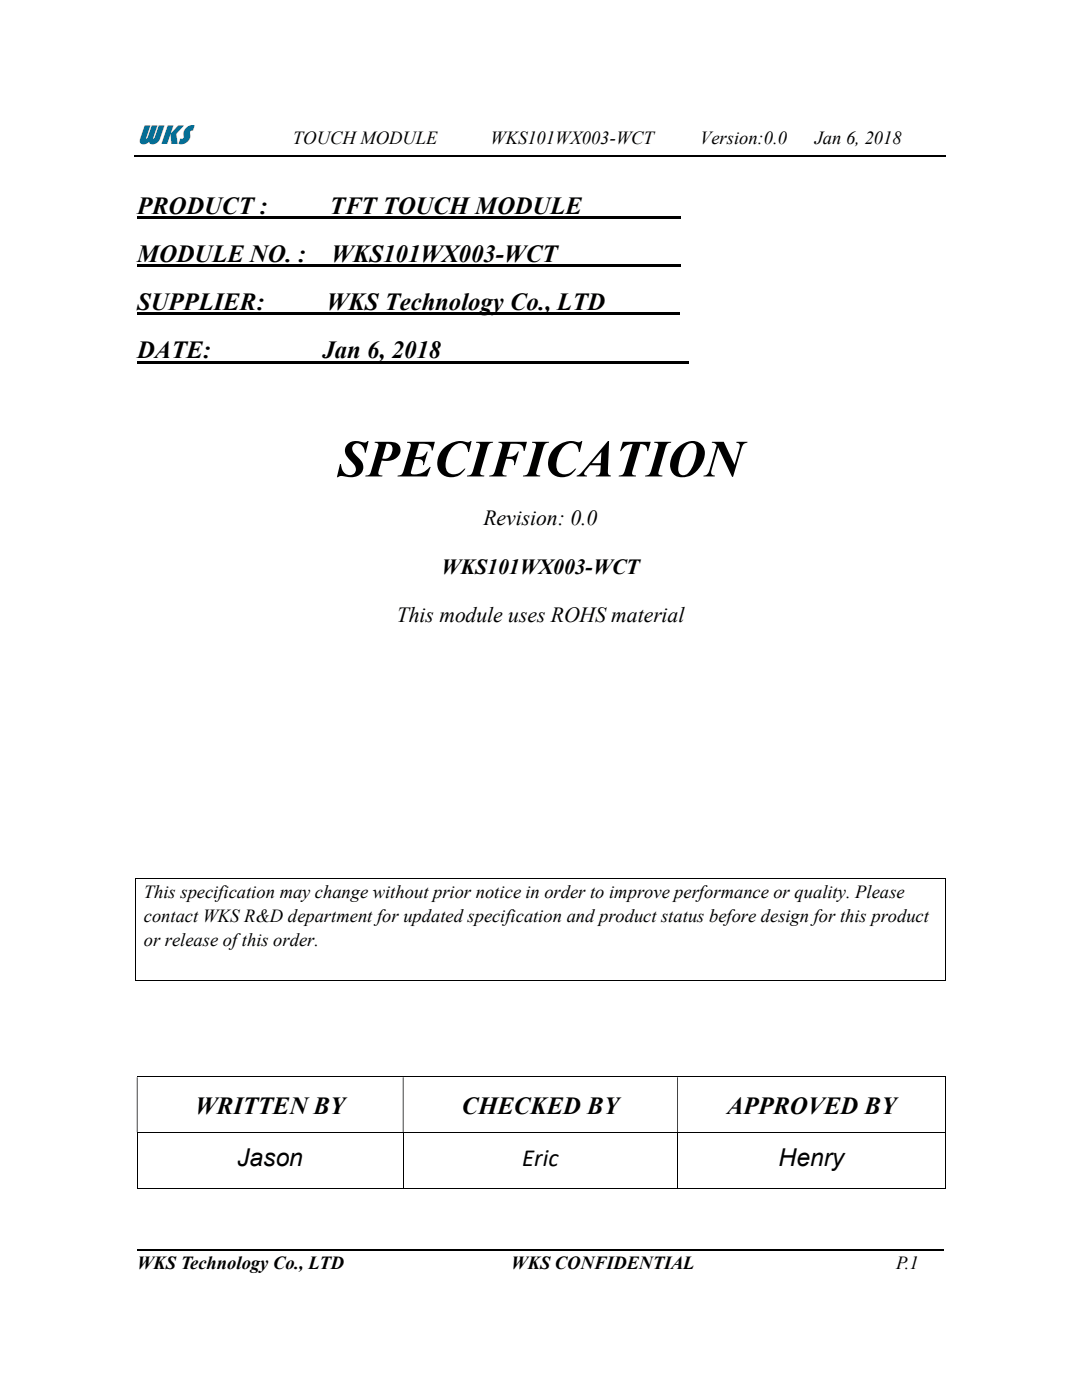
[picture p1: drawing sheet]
<svg xmlns="http://www.w3.org/2000/svg" width="216mm" height="279mm" viewBox="0 0 216 279" stroke-linecap="round" stroke-linejoin="round" font-family="sans-serif">
<defs><g id="words">
<text font-size="10.4" x="67.5" y="95.1">SPECIFICATION</text>
<text font-size="5.9" fill="#036d94" x="27.4" y="28.7">WKS</text>
<g font-size="4.9">
<text x="27.4" y="42.7">PRODUCT :</text>
<text x="65.8" y="42.7">TFT TOUCH MODULE</text>
<text x="27.4" y="52.3">MODULE NO. :</text>
<text x="66.1" y="52.3">WKS101WX003-WCT</text>
<text x="27.4" y="61.9">SUPPLIER:</text>
<text x="65.2" y="61.9">WKS Technology Co., LTD</text>
<text x="27.4" y="71.5">DATE:</text>
<text x="64.3" y="71.5">Jan 6, 2018</text>
<text x="38.9" y="222.3">WRITTEN BY</text>
<text x="92.2" y="222.3">CHECKED BY</text>
<text x="145.1" y="222.3">APPROVED BY</text>
<text x="47.3" y="232.7">Jason</text>
<text x="104.2" y="232.6">Eric</text>
<text x="155.4" y="232.7">Henry</text>
</g>
<g font-size="4.3">
<text x="96.5" y="104.9">Revision: 0.0</text>
<text x="88.1" y="114.5">WKS101WX003-WCT</text>
<text x="79.2" y="124.1">This module uses ROHS material</text>
</g>
<g font-size="3.7">
<text x="58.4" y="28.7">TOUCH MODULE</text>
<text x="97.9" y="28.7">WKS101WX003-WCT</text>
<text x="139.7" y="28.7">Version:0.0</text>
<text x="162.6" y="28.7">Jan 6, 2018</text>
<text x="28.7" y="179.2">This specification may change without prior notice in order to improve performance or quality. Please</text>
<text x="28.7" y="184">contact WKS R&amp;D department for updated specification and product status before design for this product</text>
<text x="28.7" y="188.8">or release of this order.</text>
<text x="27.4" y="253.2">WKS Technology Co., LTD</text>
<text x="102" y="253.2">WKS CONFIDENTIAL</text>
<text x="178.8" y="253.2">P.1</text>
</g>
</g></defs>
<path d="M26.9 31.2h161.9M27.4 249.4h160.9" fill="none" stroke="#000" stroke-width=".22"/>
<path d="M27.4 43.2h108.5v.5h-108.5zM27.4 52.8h108.5v.5h-108.5zM27.4 62.4h108.2v.5h-108.2zM27.4 72h110v.5h-110zM188.5 175.3h.2v.1h-.2zM188.5 195.5h.2v.2h-.2zM188.6 226h.2v.1h-.2zM188.6 237.1h.2v.1h-.2z" fill="#000"/>
<g fill="none" stroke="#000" stroke-width=".2">
<path d="M27 175.4h161.5M27 175.4v20.3M188.6 175.4v20.3M27 195.6h161.5M27.3 214.9h161.3M188.7 215v11M27.3 226h161.3M27.3 237.1h53.1M27.4 226.1v11.1M80.4 226.1v11.1M80.5 237.1h54.6M135.2 226.1v11.1"/>
<path d="M135.3 237.1h53.3M188.7 226.1v11.1"/>
</g>
<path d="M188.6 214.8h.2v.2h-.2zM27.3 215h.1v11h-.1zM80.4 215h.1v11h-.1zM135.1 215h.2v11h-.2z" fill-rule="evenodd" fill="#000"/>
<use href="#words"/>
</svg>
